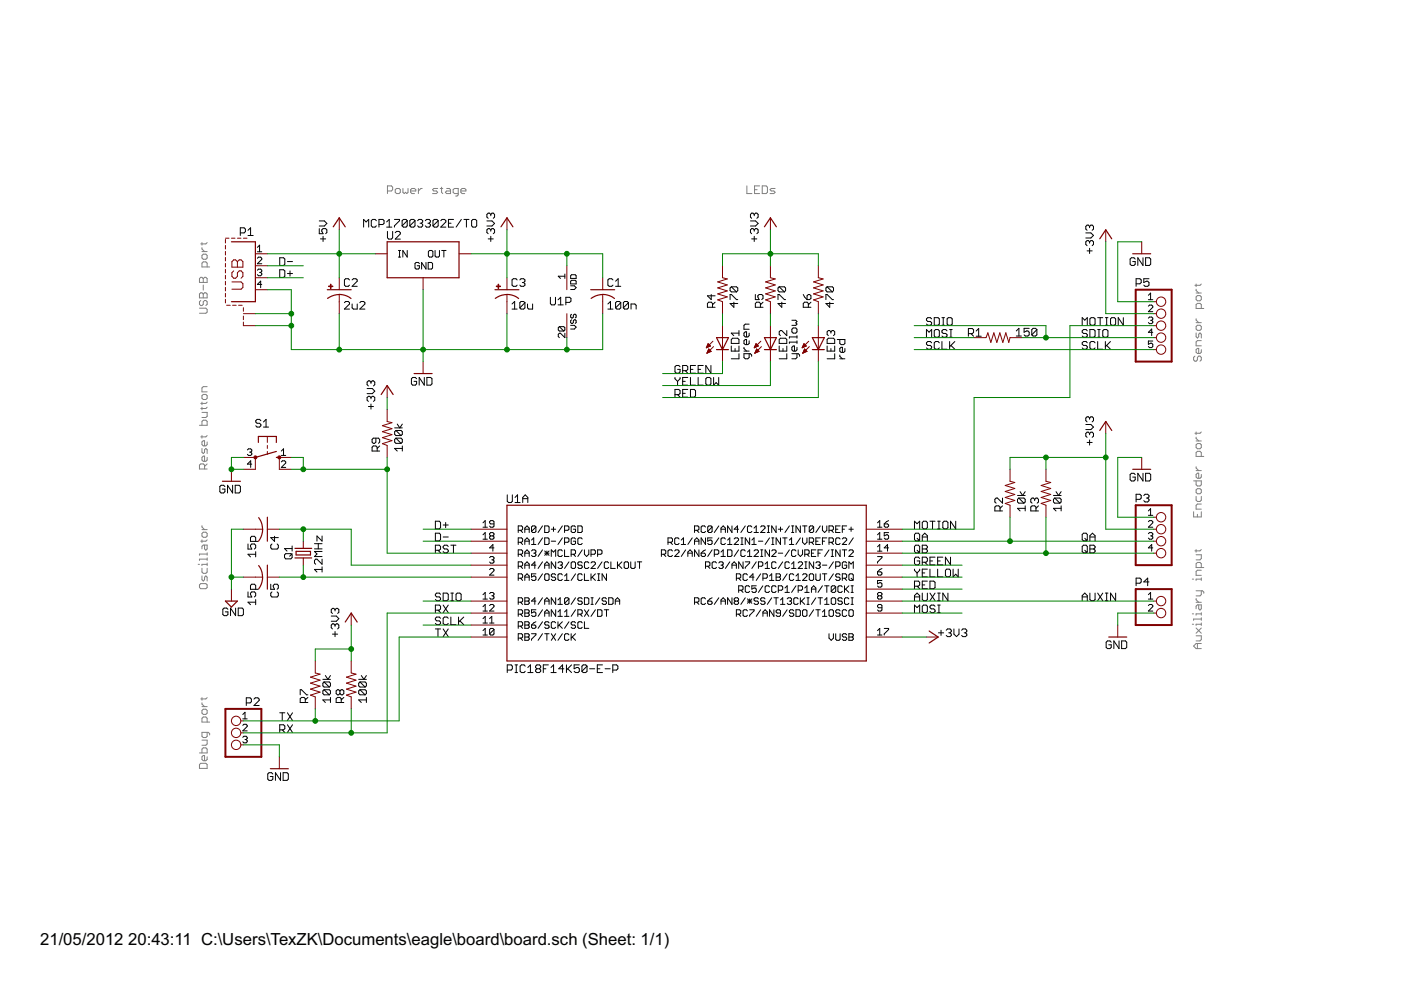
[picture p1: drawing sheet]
<svg xmlns="http://www.w3.org/2000/svg" width="297mm" height="210mm" viewBox="0 0 297 210" stroke-linecap="round" stroke-linejoin="round" font-family="sans-serif">
<defs><g id="words">
<g font-size="4">
<text x="8.5" y="200.4">21/05/2012</text>
<text x="27.2" y="200.4">20:43:11 C:\Users\TexZK\Documents\eagle\board\board.sch (Sheet: 1/1)</text>
</g>
</g></defs>
<g fill="none" stroke="#808080" stroke-width=".21">
<path d="M85.4 40v.8l.3 .2 .3-.2 .3 .2 .2-.2v-.8M88.7 40v1M89.5 40h-.3l-.5 .5M92.8 40h-.8l-.3 .2 .3 .3h.5l.3 .3-.3 .2h-.8M93.3 40h.6M93.6 39.7v1.1l.3 .2M94.7 40h.5l.3 .2v.8h-.8l-.3-.2 .3-.3h.8M158.3 39.4v1.6h1.1M161.1 39.4h-1.1v1.6h1.1M161.6 39.4h.8l.3 .3v1.1l-.3 .2h-.8zM164.3 40h-.8l-.2 .2 .2 .3h.6l.2 .3-.2 .2h-.8M42.3 59.1l.3-.3h.2l.3 .3 .3-.3h.2l.3 .3v.8h-1.6z"/>
<path d="M42.8 54.2l.3-.3h.5l.3 .3v.5l-.3 .3h-.5l-.3-.3zM42.8 51.4v.6M42.8 52.5v.3l.6 .5M42.8 53.3h1.1M43.1 59.1v.8M43.9 56.6v-.8l-.3-.3h-.5l-.3 .3v.8h1.6M43.9 51.4l-.3 .3h-1M82.1 40.5h.9l.2-.3v-.5l-.2-.3h-.9v1.6M83.8 40.2l.3-.2h.5l.3 .2v.6l-.3 .2h-.5l-.3-.2zM87.1 40.5h1.1v-.3l-.3-.2h-.6l-.2 .2v.6l.2 .2h.6M97.2 41h-.8l-.3-.2v-.6l.3-.2h.8v1.3l-.3 .3h-.3M97.7 40.5h1.1v-.3l-.3-.2h-.5l-.3 .2v.6l.3 .2h.5"/>
<path d="M160 40.2h.5M42.3 62.3l.3-.2h.2l.3 .2 .3-.2h.2l.3 .2v.9h-1.6zM42.3 65.3h1.3l.3 .3v.6l-.3 .2h-1.3M42.6 63.7l-.3 .3v.5l.3 .3h.2l.3-.3v-.5l.3-.3h.2l.3 .3v.5l-.3 .3M43.1 60.4v1.1M43.1 62.3v.9M253.3 75.5l-.2 .3v.5l.2 .3h.3l.3-.3v-.5l.2-.3h.3l.3 .3v.5l-.3 .3M253.6 62.9l.3-.2h.5l.3 .2v.6l-.3 .3h-.5l-.3-.3zM253.6 69.2l.3-.2h.5l.3 .2v.6l-.3 .2h-.5l-.3-.2zM253.6 70.6v.8l.3 .3 .2-.3v-.5l.3-.3 .3 .3v.8M253.6 60.2v.6M253.6 61.3v.3l.5 .5"/>
<path d="M253.6 67.6v.3l.5 .5M253.6 68.4h1.1M253.6 62.1h1.1M254.7 65.4v-.8l-.3-.3h-.5l-.3 .3v.8h1.6M254.7 74.1v.6l-.3 .3h-.5l-.3-.3v-.6l.3-.2h.2v1.1M254.7 72.2h-.8l-.3 .3v.8h1.1M254.7 60.2l-.3 .3h-1.1M42.3 90.2h1.6v-.9l-.3-.2h-.5l-.3 .2v.9M42.8 95.1v.8l.3 .3 .3-.3v-.5l.2-.3 .3 .3v.8M42.8 83.9l.3-.3h.5l.3 .3v.5l-.3 .3h-.5l-.3-.3zM42.8 87.4h1.1v.9l-.3 .2h-.8M42.8 85.3v.5"/>
<path d="M42.8 86.3v.6M42.8 92.4v.5M43.4 99.4v-.8l-.3-.2h-.5l-.3 .2v.8h1.6M43.9 93.7v.6l-.3 .2h-.5l-.3-.2v-.6l.3-.2h.3v1M43.9 97v.5l-.3 .3h-.5l-.3-.3v-.5l.3-.3h.3v1.1M43.9 98.4l-.5 .5M43.9 82h-.8l-.3 .3v.8h1.1M43.9 92.4l-.3 .2h-1M43.9 86.3l-.3 .3h-1M43.9 85.3l-.3 .2h-1M253.6 94.3l.3-.3h.5l.3 .3v.6l-.3 .2h-.5l-.3-.2zM253.6 91.6v.5"/>
<path d="M253.6 92.7v.3l.5 .5M253.6 99v.2l.5 .6M253.6 99.8h1.1M253.6 93.5h1.1M254.7 96.8v-.8l-.3-.3h-.5l-.3 .3v.8h1.6M254.7 91.6l-.3 .3h-1.1M42 119.7h.3M42.8 113.1l.3-.3h.5l.3 .3v.5l-.3 .3h-.5l-.3-.3zM42.8 111.5v.2l.6 .6M42.8 114.5v.5M42.8 112.3h1.1M43.4 115.6v.8l.2 .2 .3-.2v-.8h-.8l-.3 .2v.6"/>
<path d="M43.9 117.5h-1.6v.2M43.9 118.6h-1.6v.2M43.9 117.2v.5M43.9 118.3v.5M43.9 119.4v.5M43.9 119.7h-1.1v.2M43.9 114.5l-.3 .2h-1M253.1 108.5v1.1h1.6v-1.1M253.1 102h1.6v.8l-.3 .2h-.5l-.3-.2v-.8M253.6 103.9l.3-.3h.5l.3 .3v.5l-.3 .3h-.5l-.3-.3zM253.6 105.2v.8l.3 .3h.5l.3-.3v-.8M253.6 117.6h1.1v.8l-.3 .3h-.8"/>
<path d="M253.6 116.5v.6M253.9 109.1v.5M254.7 100.6v.5l-.3 .3h-.5l-.3-.3v-.5l.3-.3h.2v1.1M254.7 106.9h-.8l-.3 .2v.8h1.1M254.7 116.5l-.3 .3h-1.1M42.3 124l.3-.3h1l.3 .3v.6l-.3 .2h-1l-.3-.2zM42.8 122.1v.8l.3 .3 .3-.3v-.5l.2-.3 .3 .3v.8M42.8 120.5v.8l.3 .3h.5l.3-.3v-.8M252.8 132.4h.3M252.8 130.2h.3M252.8 122.8h.3M253.6 134.8h1.1v.8l-.3 .3h-.8"/>
<path d="M253.6 126.9v.3l.5 .5M253.6 133.2l1.1 1.1M253.6 127.7h1.1M253.6 125.3h1.4l.2 .2v.3M253.9 136.4v1.1M254.1 128.2v.9l.3 .2 .3-.2v-.9h-.8l-.3 .3v.6M254.7 131.3h-1.6v.2M254.7 120.3v-.8l-.3-.2h-.5l-.3 .2v.8h1.6M254.7 122.5v.6M254.7 125.3v.8l-.3 .2h-.8M254.7 129.9v.5M254.7 131v.5"/>
<path d="M254.7 132.1v.5M254.7 120.9h-.8l-.3 .3v.8h1.1M254.7 122.8h-1.1v.3M254.7 130.2h-1.1v.2M254.7 132.4h-1.1v.2M254.7 136.4h-1.1l-.5 .6 .5 .5h1.1M254.7 133.2l-1.1 1.1M42.3 159.6h1.6v-.8l-.3-.2h-.5l-.3 .2v.8M42.8 156.9h1.1v.8l-.3 .3h-.8M42.8 147.9v.6M42.8 149v.3l.6 .5M42.8 149.8h1.1"/>
<path d="M43.1 150.4h.5l.3 .2v.6l-.3 .3h-.5l-.3-.3v-.6zM43.9 153.1v-.8l-.3-.3h-.5l-.3 .3v.8h1.6M43.9 155.3v.8l-.3 .3h-.5l-.3-.3v-.8h1.4l.2 .3v.2M43.9 147.9l-.3 .3h-1M42.3 162.1l.3-.3h1l.3 .3v.8h-1.6zM43.9 160.5v.5l-.3 .3h-.5l-.3-.3v-.5l.3-.3h.3v1.1"/>
</g>
<g fill="none" stroke="#000" stroke-width=".21">
<path d="M50.9 49.4h.9l.2-.3v-.5l-.2-.3h-.9v1.6M52.6 48.8l.5-.5v1.6M52.6 49.9h1.1M54.6 52.5l.4-.5v1.4M54.6 53.4h.9M54.6 54.8l.2-.3h.5l.2 .3v.2l-.9 .9h.9M54.6 57.3l.2-.2h.5l.2 .2-.2 .5M55 57.8h.3M55.3 57.8l.2 .2-.2 .5h-.5l-.2-.3M59.3 54.7h.8l.3 .2v1.1l-.3 .3h-.8zM59.3 57.2h.8l.3 .2v1.1l-.3 .3h-.8zM60.9 55.5h1.1"/>
<path d="M60.9 58h1.1M61.5 57.4v1.1M67.7 48.5v1.1h.8l-.3-.9 .3-.2h.5l.3 .2v.6l-.3 .3M67.7 46.8h1.1l.5 .6-.5 .5h-1.1M67.9 50.7h1.1M68.5 50.1v1.1M74.1 59.4l-.3-.3h-.5l-.3 .3v1.1l.3 .2h.5l.3-.2M74.7 59.4l.2-.3h.6l.2 .3v.2l-1 1.1h1M77.1 48.2v-1.7l.5 .6 .6-.6v1.7M79.8 46.8l-.3-.3h-.5l-.3 .3v1.1l.3 .3h.5l.3-.3M80.3 47.6h.9l.2-.3v-.5l-.2-.3h-.9v1.7M82 48.2h1.1"/>
<path d="M82 47.1l.5-.6v1.7M82.1 49.1v1.3l.3 .3h.6l.2-.3v-1.3M83.6 46.5h1.1v.3l-1.1 1.1v.3M83.8 49.3l.3-.2h.5l.3 .2v.3l-1.1 1.1h1.1M84.5 54.5h.4M84.5 53.1h.4M84.7 53.1v1.4M86.3 46.8l-.2-.3h-.6l-.2 .3v1.1M86.3 46.8v1.1l-.2 .3h-.6l-.2-.3M86.3 53.1v1.4l-.9-1.4v1.4M86.3 46.8l-1 1.1M88 46.8v1.1l-.3 .3h-.5l-.3-.3"/>
<path d="M88 46.8l-.3-.3h-.5l-.3 .3v1.1M88 46.8l-1.1 1.1M88.5 46.8l.3-.3h.5l.3 .3v.3l-.3 .2M88.9 55.9l-.2-.3h-.5l-.2 .3v.9l.2 .2h.5l.2-.2v-.5h-.4M89.1 47.3h.2M89.3 47.3l.3 .3v.3l-.3 .3h-.5l-.3-.3M90.2 46.8l.2-.3h.6l.2 .3v.3l-.2 .2M90.3 55.6v1.4l-.9-1.4v1.4M90.7 47.3h.3M90.8 55.6h.7l.2 .3v.9l-.2 .2h-.7zM90.8 53.3l.3-.2h.4l.3 .2v1l-.3 .2h-.4l-.3-.2zM91 47.3l.2 .3v.3l-.2 .3h-.6l-.2-.3"/>
<path d="M92.2 53.1v1.2l.3 .2h.4l.3-.2v-1.2M92.9 46.8l-.3-.3h-.5l-.3 .3v1.1M92.9 46.8v1.1l-.3 .3h-.5l-.3-.3M92.9 46.8l-1.1 1.1M93.5 46.8l.2-.3h.6l.2 .3v.3l-1 1.1h1M93.6 53.1h1M94.1 53.1v1.4M95.1 47.3h.5M96.2 46.5h-1.1v1.7h1.1M97.8 46.5l-1.1 1.7M98.4 46.5h1M98.9 46.5v1.7"/>
<path d="M100 46.8l.3-.3h.5l.3 .3v1.1l-.3 .3h-.5l-.3-.3zM103.2 46.8h1.1l.6 .6-.6 .5h-1.1M103.5 50.7h1.1M104.1 48.7l-.3-.2h-.3l-.3 .2v.6l.3 .3M104.1 48.7l.2-.2h.3l.3 .2v.6l-.3 .3M104.1 45.5v.2M104.1 48.7v.3M104.1 50.1v1.1M104.1 45.5l-.3-.3h-.3l-.3 .3v.5l.3 .3M104.1 45.5l.2-.3h.3l.3 .3v.5l-.3 .3M109.6 59.4l-.2-.3h-.6l-.2 .3v1.1l.2 .2h.6l.2-.2M110.2 59.4l.3-.3h.5l.3 .3v.2l-.3 .3"/>
<path d="M110.7 59.9h.3M111 59.9l.3 .3v.3l-.3 .2h-.5l-.3-.2M119.8 58.6h-1.4l.4 .4M119.8 58.1v.9M121.2 59.4h.8l.2 .2v.6h-1.2v-.6zM121.2 58.3h.8l.2 .2v.5h-1.2v-.5zM130 59.4l-.3-.3h-.5l-.3 .3v1.1l.3 .2h.5l.3-.2M130.5 59.6l.6-.5v1.6M159.1 46.8h1.1l.5 .6-.5 .5h-1.1M159.4 50.7h1.1M159.9 48.7l-.3-.2h-.2l-.3 .2v.6l.3 .3M159.9 48.7l.3-.2h.3l.2 .2v.6l-.2 .3"/>
<path d="M159.9 45.5l-.3-.3h-.2l-.3 .3v.5l.3 .3M159.9 45.5l.3-.3h.3l.2 .3v.5l-.2 .3M159.9 45.5v.2M159.9 48.7v.3M159.9 50.1v1.1M230.2 49.4h1.1l.5 .5-.5 .6h-1.1M230.5 53.2h1.1M231 48v.3M231 51.3v.3M231 52.6v1.1M231 51.3l-.2-.3h-.3l-.3 .3v.5l.3 .3M231 48l-.2-.3h-.3l-.3 .3v.6l.3 .2"/>
<path d="M231 51.3l.3-.3h.3l.2 .3v.5l-.2 .3M231 48l.3-.3h.3l.2 .3v.6l-.2 .2M240.7 54.9l-.3-.2h-.5l-.3 .2v1.1l.3 .3h.5l.3-.3v-.5h-.5M242.3 54.7v1.6l-1.1-1.6v1.6M242.9 54.7h.8l.3 .2v1.1l-.3 .3h-.8zM243.6 59.1h-1.1v.8l.6-.3h.2l.3 .3v.6l-.3 .2h-.5l-.3-.2M55.5 60.3h-.9l.7-.7v1.4M73 64.2l.3-.3h.5l.3 .3v.3l-1.1 1h1.1M74.7 64.5v.8l.2 .2h.8v-1M76.3 64.2l.3-.3h.5l.3 .3v.3l-1.1 1h1.1M108.6 65.5h1M108.6 64.5l.5-.6v1.6"/>
<path d="M111.3 64.2v1.1l-.3 .2h-.5l-.3-.2M111.3 64.2l-.3-.3h-.5l-.3 .3v1.1M111.3 64.2l-1.1 1.1M111.8 64.5v.8l.3 .2h.8v-1M116.7 63v1.4l.3 .2h.5l.3-.2v-1.4M118.3 64.6h1.1M118.3 63.6l.6-.6v1.6M118.6 69.3l-.2 .2v.5l.2 .2h.9M118.6 69.3h.9l.3 .2v.5l-.3 .2M118.6 69.3l.9 .9M119.8 70.7v.9l-1-.9-.4 .2v.5l.2 .2M120 64.1h.8l.3-.3v-.5l-.3-.3h-.8v1.6"/>
<path d="M121 69h.8l.4 .4-.4 .4h-.8M121 60.6h.8l.4 .4-.4 .4h-.8M121.2 66.6l-.2 .2v.4l.4 .2 .2-.2v-.4l.4-.2 .2 .2v.4l-.2 .2M121.2 67.8l-.2 .2v.4l.2 .2 .4-.2v-.4l.2-.2 .4 .2v.4l-.2 .2M128.9 64.5l.5-.6v1.6M128.9 65.5h1.1M130.5 60.7h1.1M131.6 64.2v1.1l-.3 .2h-.5l-.3-.2M131.6 64.2l-.3-.3h-.5l-.3 .3v1.1M131.6 64.2l-1.1 1.1M133.2 64.2v1.1l-.2 .2h-.6l-.2-.2M133.2 64.2l-.2-.3h-.6l-.2 .3v1.1"/>
<path d="M133.2 64.2l-1 1.1M133.8 65.5v-1h.8l.3 .2v.8M144.2 77.8l-.3-.3h-.5l-.3 .3v1l.3 .3h.5l.3-.3v-.5h-.5M144.7 78.6h.9l.2-.3v-.5l-.2-.3h-.9v1.6M145.3 78.6l.5 .5M146.4 78.3h.5M147.5 77.5h-1.1v1.6h1.1M148 78.3h.5M149.1 77.5h-1.1v1.6h1.1M150.7 77.5v1.6l-1.1-1.6v1.6M150.8 62.4v1.1l-.8-.8h1.6M151.1 65.2v-.9l-.3-.2h-.5l-.3 .2v.9h1.6"/>
<path d="M151.6 64.1l-.5 .5M154.8 63.5v-1.1h.3l1 1.1h.3M155 73.4v1h1.7v-1M155 72l.3-.3h1.1l.3 .3v.8h-1.7zM155.1 60.8l1 1.1M155.1 60.8l-.3 .3v.5l.3 .3h1M155.1 60.8h1l.3 .3v.5l-.3 .3M155.6 64.1v1.1l-.8-.9h1.6M155.9 73.9v.5M156.7 75v1.1h-1.7M156.7 70.6h-1.7l.6 .6M156.7 70.1v1.1"/>
<path d="M157.7 74.4h1.1M157.7 73.6v.3l.6 .5M158.8 75v.8l-.2 .3h-.6l-.3-.3v-.8h1.4l.3 .3v.2M158.8 72.3v.5l-.2 .3h-.6l-.3-.3v-.5l.3-.3h.3v1.1M158.8 70.6v.6l-.2 .2h-.6l-.3-.2v-.6l.3-.2h.3v1M158.8 68.7h-.8l-.3 .3v.8h1.1M160.1 62.4v1.1h.9l-.3-.5v-.3l.3-.3h.5l.3 .3v.5l-.3 .3M161.2 65.2v-.9l-.2-.2h-.6l-.3 .2v.9h1.7M161.8 64.1l-.6 .5M165 63.5v-1.1h.2l1.1 1.1h.3M165.2 73.4v1h1.6v-1M165.2 60.8l-.2 .3v.5l.2 .3h1.1"/>
<path d="M165.2 60.8h1.1l.3 .3v.5l-.3 .3M165.2 60.8l1.1 1.1M165.5 71.7h1.1l.2 .3v.8h-1.6v-.8zM165.8 64.1v1.1l-.8-.9h1.6M166 73.9v.5M166.8 75v1.1h-1.6M166.8 70.1v1.1l-1.1-1.1h-.2l-.3 .3v.5l.3 .3M167.9 69.8l.3-.3h.5l.3 .3v.6l-.3 .2h-.5l-.3-.2zM167.9 75h1.3l.3 .3v.2M167.9 67.9h.8l.3 .3-.3 .3 .3 .2-.3 .3h-.8M169 75v.8l-.3 .3h-.8M169 71.2v.5"/>
<path d="M169 72.3v.5M169 73.6v.6l-.3 .2h-.5l-.3-.2v-.6l.3-.2h.2v1M169 71.4h-1.6v.3M169 72.5h-1.6v.3M170.3 62.4l.8 1.1M171.4 62.4h.3l.2 .3v.5l-.2 .3h-.6v-.8zM171.4 65.2v-.9l-.3-.2h-.5l-.3 .2v.9h1.6M171.9 64.1l-.5 .5M175.1 63.5v-1.1h.3l1.1 1.1h.2M175.4 73.4v1h1.6v-1M175.4 60.8l-.3 .3v.5l.3 .3h1.1M175.4 60.8h1.1l.2 .3v.5l-.2 .3"/>
<path d="M175.4 60.8l1.1 1.1M175.6 71.7h1.1l.3 .3v.8h-1.6v-.8zM175.9 64.1v1.1l-.8-.9h1.6M176.2 70.4l.2-.3h.3l.3 .3v.5l-.3 .3M176.2 70.4l-.3-.3h-.3l-.2 .3v.5l.2 .3M176.2 70.4v.2M176.2 73.9v.5M177 75v1.1h-1.6M177.5 72h1.6v.8l-.2 .3h-.6l-.2-.3v-.8M178.1 76.1h1M178.1 75.3v.2l.5 .6M179.1 73.9v.5l-.2 .3h-.6l-.2-.3v-.5l.2-.3h.3v1.1"/>
<path d="M196.4 71.5v-1.6l.6 .5 .5-.5v1.6M197.5 67.6l-.2-.2h-.6l-.3 .2v.3l.3 .3h.6l.2 .2v.3l-.2 .3h-.6l-.3-.3M197.5 72.7l-.2-.3h-.6l-.3 .3v.3l.3 .2h.6l.2 .3v.3l-.2 .2h-.6l-.3-.2M198.1 67.4h.8l.3 .2v1.1l-.3 .3h-.8zM198.4 69.9h.5l.3 .2v1.1l-.3 .3h-.5l-.3-.3v-1.1zM199.2 72.7l-.3-.3h-.5l-.3 .3v1.1l.3 .2h.5l.3-.2M199.7 69h.6M199.7 72.4v1.6h1.1M199.7 67.4h.6M200 67.4v1.6M200.8 70.1l-.3-.2h-.5l-.3 .2v.3l.3 .3h.5l.3 .3v.2l-.3 .3h-.5l-.3-.3M200.8 67.6l.3-.2h.5l.3 .2v1.1l-.3 .3h-.5l-.3-.3z"/>
<path d="M201.3 72.4v1.6M201.3 69.9h.6M201.3 71.5h.6M201.6 73.2l.8 .8M201.6 69.9v1.6M202.4 72.4l-1.1 1.1M205.3 70.7h.8l.3-.2v-.6l-.3-.2h-.8v1.6M205.9 70.7l.5 .6M207 70.2l.5-.5v1.6M207 71.3h1M215.5 70.2l.5-.6v1.6M215.5 71.2h1.1"/>
<path d="M218.2 69.6h-1.1v.8l.6-.2h.2l.3 .2v.6l-.3 .2h-.5l-.3-.2M219.8 69.9v1.1l-.2 .2h-.6l-.2-.2M219.8 69.9l-.2-.3h-.6l-.2 .3v1.1M219.8 69.9l-1 1.1M229.4 69v-1.6l.6 .5 .5-.5v1.6M230.5 72.7l-.2-.3h-.6l-.3 .3v.3l.3 .2h.6l.2 .3v.3l-.2 .2h-.6l-.3-.2M230.5 70.1l-.2-.2h-.6l-.3 .2v.3l.3 .3h.6l.2 .3v.2l-.2 .3h-.6l-.3-.3M231.1 67.6l.3-.2h.5l.3 .2v1.1l-.3 .3h-.5l-.3-.3zM231.1 69.9h.8l.3 .2v1.1l-.3 .3h-.8zM232.2 72.7l-.3-.3h-.5l-.3 .3v1.1l.3 .2h.5l.3-.2M232.7 72.4v1.6h1.1M232.7 67.4h1.1"/>
<path d="M232.7 69.9h.6M232.7 71.5h.6M233 69.9v1.6M233.3 67.4v1.6M233.8 70.1l.3-.2h.5l.3 .2v1.1l-.3 .3h-.5l-.3-.3zM234.4 69h.5M234.4 72.4v1.6M234.4 67.4h.5M234.6 73.2l.8 .8M234.6 67.4v1.6M235.4 72.4l-1 1.1M235.5 67.6l.2-.2h.6l.2 .2v1.1l-.2 .3h-.6l-.2-.3z"/>
<path d="M238.2 67.4v1.6l-1.1-1.6v1.6M240.9 60.2h.8l.3-.3v-.5l-.3-.3h-.8v1.6M243.5 62.6l.4-.5v1.4M243.5 63.5h.9M243.5 64.9l.2-.2h.5l.2 .2v.3l-.9 .9h.9M243.5 67.5l.2-.3h.5l.2 .3-.2 .4M243.9 67.9h.3M244.2 67.9l.2 .3-.2 .4h-.5l-.2-.2M244.4 72.3h-.9v.7l.4-.2 .5 .2v.5l-.2 .2h-.5l-.2-.2M244.4 70.5h-.9l.7-.7v1.4M52.5 95.4l.2-.2h.4l.3 .2-.3 .5M52.9 95.9h.2"/>
<path d="M53.1 95.9l.3 .2-.3 .5h-.4l-.2-.3M53.4 98.4h-.9l.6-.7v1.4M55.3 89.2l-.3-.3h-.5l-.3 .3v.3l.3 .2h.5l.3 .3v.3l-.3 .3h-.5l-.3-.3M55.9 90.6h1M55.9 89.5l.5-.6v1.7M59.6 96.6h1M59.6 95.6l.5-.4v1.4M59.6 97.9l.3-.2h.4l.3 .2v.3l-1 .9h1M77.8 82.4h1.1l.6 .5-.6 .6h-1.1M78.1 86.2h1.1M78.7 81v.3M78.7 84.3v.3"/>
<path d="M78.7 85.7v1M78.7 84.3l-.3-.3h-.3l-.3 .3v.5l.3 .3M78.7 81l-.3-.2h-.3l-.3 .2v.6l.3 .2M78.7 84.3l.2-.3h.3l.3 .3v.5l-.3 .3M78.7 81l.2-.2h.3l.3 .2v.6l-.3 .2M79.7 92.9v.8l-.3 .3h-.3l-.2-.3v-.5l.2-.3h1.1l.3 .3v.5l-.3 .3M80 95.6v-.8l-.3-.2h-.6l-.2 .2v.8h1.6M80.5 94.6l-.5 .5M83.7 90.7h1.6M83.9 91.3h1.1l.3 .2v.6l-.3 .3M83.9 92.9h1.1l.3 .3v.5l-.3 .3M83.9 92.9l-.2 .3v.5l.2 .3h1.1"/>
<path d="M83.9 91.3l-.2 .2v.6l.2 .3h1.1M83.9 92.9l1.1 1.1M83.9 91.3l1.1 1.1M84.2 89.9l.6 .8 .5-.8M85.3 95.1h-1.6l.5 .5M85.3 94.6v1M88.3 80.3l-.2-.3h-.6l-.3 .3v1.1l.3 .3h.6l.2-.3v-.5h-.5M90 80v1.7l-1.1-1.7v1.7M90.5 80h.8l.3 .3v1.1l-.3 .3h-.8zM143.1 80v.3l.6 .6M143.1 83.7h.8l.3-.3v-.6l-.3-.2h-.8v1.6M143.7 80.9v.8"/>
<path d="M143.7 83.7l.5 .5M144.2 80v.3l-.5 .6M144.7 80.9h.6M144.7 83.4h.6M145.8 80h-1.1v1.7h1.1M145.8 82.6h-1.1v1.6h1.1M146.4 80v1.7h1.1M146.4 82.6h.8l.3 .2v1.1l-.3 .3h-.8zM148 80v1.7h1.1M149.9 80h.6l.2 .3v1.1l-.2 .3h-.6l-.3-.3v-1.1zM151.3 80v1.7l.5-.6 .6 .6v-1.7M230.2 90h1.1l.5 .6-.5 .5h-1.1"/>
<path d="M230.5 93.8h1.1M231 88.6v.3M231 91.9v.3M231 93.3v1.1M231 88.6l-.2-.2h-.3l-.3 .2v.6l.3 .3M231 91.9l-.2-.3h-.3l-.3 .3v.6l.3 .2M231 88.6l.3-.2h.3l.2 .2v.6l-.2 .3M231 91.9l.3-.3h.3l.2 .3v.6l-.2 .2M47.7 103.2l-.3-.3h-.5l-.3 .3v1l.3 .3h.5l.3-.3v-.5h-.6M49.3 102.9v1.6l-1.1-1.6v1.6M49.9 102.9h.8l.3 .3v1l-.3 .3h-.8zM52.6 115.3v1.1h.8l-.3-.5v-.3l.3-.3h.5l.3 .3v.5l-.3 .3"/>
<path d="M54.2 117.5h-1.6l.5 .6M54.2 114.8v-.8l-.3-.3h-.5l-.3 .3v.8h1.6M54.2 117v1.1M57.7 115.3l-.3 .3v.5l.3 .3h1.1l.2-.3v-.5l-.2-.3M58.2 113.7v1.1l-.8-.8h1.6M60.6 117.4h1.1l.2 .3v.5l-.2 .3h-1.1l-.3-.3v-.5zM61.9 115.8v1M61.9 117.4l-.5 .5M61.9 116.3h-1.6l.6 .5M66.7 116.4h1.6M66.7 115.3h1.6M67.5 115.3v1.1"/>
<path d="M68.3 113.6v1.1l-1.1-1.1v1.1M68.3 118.6v1l-1.1-1h-.3l-.2 .2v.6l.2 .2M68.3 116.9h-1.6l.5 .6-.5 .5h1.6M92.3 110.5h.8l.3 .3v1.1l-.3 .2h-.8zM92.3 113.1h.8l.3 .2v1.1l-.3 .3h-.8zM92.3 116.7h.8l.3-.3v-.5l-.3-.3h-.8v1.6M92.9 116.7l.5 .5M94 113.9h1M94 111.3h1M94.5 110.8v1.1M95 115.9l-.2-.3h-.6l-.2 .3v.2l.2 .3h.6l.2 .3v.2l-.2 .3h-.6l-.2-.3M95.6 115.6h1.1"/>
<path d="M96.1 115.6v1.6M102.4 111.8h.9M102.4 114.3h.9M102.4 110.8l.5-.4v1.4M102.4 113.4l.5-.5v1.4M103.8 118.2l.2-.2h.5l.2 .2-.2 .5M104 113.6l-.2-.2 .2-.5h.5l.2 .3-.2 .4M104 113.6h.5M104 113.6l-.2 .3 .2 .4h.5l.2-.2-.2-.5M104.3 118.7h.2M104.5 118.7l.2 .2-.2 .5h-.5l-.2-.2M104.7 111.1h-.7l-.2-.3 .2-.4h.5l.2 .2v.9l-.2 .3h-.5l-.2-.3"/>
<path d="M104.7 116.2h-.9l.7-.7v1.4M107.5 104.9v1.4l.3 .3h.6l.2-.3v-1.4M109.2 106.6h1.1M109.2 105.5l.5-.6v1.7M109.9 112.4h.7l.2-.2v-.5l-.2-.2h-.7v1.4M109.9 117.5h.7l.2-.2v-.5l-.2-.2h-.7v1.4M109.9 115h.7l.2-.3v-.4l-.2-.3h-.7v1.4M110.3 112.4l.5 .5M110.3 115l.5 .4M110.3 117.5l.5 .5M110.8 106.6v-1.1l.6-.6 .5 .6v1.1M110.8 105.7h1.1"/>
<path d="M111.3 115.4v-.9l.4-.5 .5 .5v.9M111.3 112.9v-.9l.4-.5 .5 .5v.9M111.3 118v-.9l.4-.5 .5 .5v.9M111.3 112.2h.9M111.3 114.7h.9M111.3 117.3h.9M111.3 119.8h.9M112.7 116.8l.2-.2h.5l.2 .2-.2 .5M112.7 114.5l.5-.5v1.4M112.7 115.4h.9M113.2 117.3h.2M113.4 117.3l.2 .2-.2 .5h-.5l-.2-.2"/>
<path d="M113.6 111.7v1l-.2 .2h-.5l-.2-.2M113.6 111.7l-.2-.2h-.5l-.2 .2v1M113.6 111.7l-.9 1M113.6 119.8h-.9l.7-.7v1.4M115 111.5l-.9 1.4M115 114l-.9 1.4M115 116.6l-.9 1.4M115 119.1l-.9 1.4M115.5 111.5h.7l.2 .2v1l-.2 .2h-.7zM115.5 114h.7l.2 .3v.9l-.2 .2h-.7zM115.5 117.3h.9M115.5 116.8l.9 1"/>
<path d="M115.5 119.8h.9M116 116.8v1M116.4 116.8l-.9 1M116.9 112.2h.9M116.9 114.7h.9M116.9 118v-1.4l.4 .5 .5-.5v1.4M117.3 111.7v1M117.8 119.1v1.4l-.9-1.4v1.4M118.3 119.4l.2-.3h.5l.2 .3-.2 .4M118.8 119.8h.2M119 119.8l.2 .3-.2 .4h-.5l-.2-.2M119.2 116.8l-.2-.2h-.5l-.2 .2v1l.2 .2h.5l.2-.2"/>
<path d="M119.2 111.5l-.9 1.4M119.2 114l-.9 1.4M119.7 116.6v1.4h.9M119.7 112.4h.7l.2-.2v-.5l-.2-.2h-.7v1.4M119.7 115h.7l.2-.3v-.4l-.2-.3h-.7v1.4M120.6 119.1l-.9 1.4M121.1 117.5h.7l.2-.2v-.5l-.2-.2h-.7v1.4M121.3 119.1h.5l.2 .3v.9l-.2 .2h-.5l-.2-.2v-.9zM121.6 117.5l.4 .5M122 111.7l-.2-.2h-.5l-.2 .2v1l.2 .2h.5l.2-.2v-.5h-.4M122 114.3l-.2-.3h-.5l-.2 .3v.9l.2 .2h.5l.2-.2v-.5h-.4M122.5 111.5h.7l.2 .2v1l-.2 .2h-.7z"/>
<path d="M123.4 114.3l-.2-.3h-.5l-.2 .3v.9l.2 .2h.5l.2-.2M123.4 119.4l-.2-.3h-.5l-.2 .5 .2 .2h.5l.2 .5-.2 .2h-.5l-.2-.2M123.4 116.6l-.9 1.4M123.9 116.6v.9l.5 .5 .4-.5v-.9M124.8 119.4l-.2-.3h-.5l-.2 .3v.9l.2 .2h.5l.2-.2M125.3 117.5h.7l.2-.2v-.5l-.2-.2h-.7v1.4M125.3 119.4l.2-.3h.5l.2 .3v.2l-.9 .9h.9M126.7 117.5h.7l.2-.2v-.5l-.2-.2h-.7v1.4M127.6 119.1l-.9 1.4M129.1 119.4l-.3-.3h-.4l-.3 .3v.9l.3 .2h.4l.3-.2M129.5 119.1v1.4h1M130.9 119.1v1.4"/>
<path d="M131.1 119.8l.7 .7M131.8 119.1l-.9 1M132.3 119.4l.3-.3h.4l.3 .3v.9l-.3 .2h-.4l-.3-.2zM133.7 119.1v1.2l.3 .2h.4l.3-.2v-1.2M135.1 119.1h1M135.6 119.1v1.4M140.2 117.5h.7l.3-.2v-.5l-.3-.2h-.7v1.4M140.7 117.5l.5 .5M141.6 115h.7l.3-.3v-.4l-.3-.3h-.7v1.4M142.1 115l.5 .4M142.6 116.8l-.3-.2h-.4l-.3 .2v1l.3 .2h.4l.3-.2M143 116.8l.3-.2h.4l.3 .2v.3l-1 .9h1"/>
<path d="M144 114.3l-.3-.3h-.4l-.3 .3v.9l.3 .2h.4l.3-.2M144.4 115.4h1M144.4 114.5l.5-.5v1.4M145.4 116.6l-1 1.4M145.8 117.3h1M145.8 118v-.9l.5-.5 .5 .5v.9M146.8 114l-1 1.4M147.3 112.4h.7l.2-.2v-.5l-.2-.2h-.7v1.4M147.3 114.7h.9M147.3 115.4v-.9l.4-.5 .5 .5v.9M147.7 112.4l.5 .5M148.2 116.6v1.4l-.9-1.4v1.4"/>
<path d="M148.7 117.3h.7l.2 .5-.2 .2h-.5l-.2-.2zM149.6 111.7l-.2-.2h-.5l-.2 .2v1l.2 .2h.5l.2-.2M149.6 114v1.4l-.9-1.4v1.4M149.6 116.6l-.9 .7M151 111.7v1l-.3 .2h-.4l-.2-.2M151 111.7l-.3-.2h-.4l-.2 .2v1M151 114h-.9v.7l.6-.2 .3 .2v.5l-.3 .2h-.4l-.2-.2M151 111.7l-.9 1M151 116.6l-.9 1.4M151.4 117.5h.8l.2-.2v-.5l-.2-.2h-.8v1.4M151.9 119.4l-.2-.3h-.5l-.2 .3v.9l.2 .2h.5l.2-.2M152.4 119.4l.2-.3h.5l.2 .3-.2 .4"/>
<path d="M152.4 111.5l-1 1.4M152.4 114l-1 1.4M152.9 118h.9M152.9 112.2h.9M152.9 119.8h.2M152.9 112.9v-.9l.4-.5 .5 .5v.9M152.9 117.1l.4-.5v1.4M153.1 119.8l.2 .3-.2 .4h-.5l-.2-.2M153.8 114.3l-.2-.3h-.5l-.2 .3v.9l.2 .2h.5l.2-.2M154.3 116.6h.7l.2 .2v1l-.2 .2h-.7zM154.3 115.4h.9M154.3 114.5l.4-.5v1.4"/>
<path d="M154.7 119.1l-.9 1.4M155.2 119.8h.9M155.2 111.5v1.4l-.9-1.4v1.4M155.7 114.3l.2-.3h.5l.2 .3v.2l-.9 .9h.9M156.6 112.2h-.9l.7-.7v1.4M156.6 116.6l-.9 1.4M157.1 114h.4M157.1 115.4h.4M157.3 114v1.4M157.5 119.1v1.4l-.9-1.4v1.4M158 116.8l-.2-.2h-.5l-.2 .2v1l.2 .2h.5l.2-.2M158 119.1h.9v.3l-.9 .9v.2"/>
<path d="M158 111.5l-.9 1.4M158.5 118h.9M158.5 117.1l.4-.5v1.4M158.9 114v1.4l-.9-1.4v1.4M159.4 111.7l-.2-.2h-.5l-.2 .2v1l.2 .2h.5l.2-.2M159.4 115.4h.9M159.4 114.5l.5-.5v1.4M159.9 116.8l.2-.2h.5l.2 .2v.3l-.9 .9h.9M159.9 112.9h.9M159.9 112l.4-.5v1.4M160.3 119.1l-.9 1.4M160.8 114.7h.9"/>
<path d="M161.3 118h.4M161.3 111.7l.2-.2h.5l.2 .2v.3l-.9 .9h.9M161.3 116.6h.4M161.5 116.6v1.4M162.2 119.6l.5-.5v1.4M162.7 112.9h.5M162.7 111.5h.5M162.9 111.5v1.4M163.2 114l-1 1.4M163.2 116.6v1.4l-1-1.4v1.4M163.6 116.8l.3-.2h.4l.2 .2v.3l-.9 .9h.9M163.6 114h.5"/>
<path d="M163.6 115.4h.5M163.9 114v1.4M164.5 119.4l-.2-.3h-.4l-.3 .3v.9l.3 .2h.4l.2-.2M164.5 111.5v1.4l-.9-1.4v1.4M165 112.2h.9M165 117.3h.9M165.5 114v1.4l-1-1.4v1.4M165.5 111.7v1M165.9 114h1M165.9 119.1l-.9 1.4M166.4 114v1.4M167.4 115.4h.9"/>
<path d="M167.4 119.4l-.3-.3h-.4l-.3 .3v.9l.3 .2h.4l.3-.2M167.4 111.5l-1 1.4M167.4 114.5l.4-.5v1.4M167.4 116.6l-1 1.4M167.8 112.9h.5M167.8 111.5h.5M167.8 119.6l.5-.5v1.4M168.1 111.5v1.4M168.8 116.8l-.3-.2h-.4l-.3 .2v1l.3 .2h.4l.3-.2M169.2 119.4l.3-.3h.4l.3 .3v.2l-1 .9h1M169.2 116.6v.9l.5 .5 .5-.5v-.9M169.7 111.5v1.4l-.9-1.4v1.4"/>
<path d="M169.7 114l-.9 1.4M170.2 114v1l.4 .4 .5-.4v-1M170.2 111.5h.9M170.6 117.5h.7l.3-.2v-.5l-.3-.2h-.7v1.4M170.6 119.1h.5M170.6 111.5v1.4M170.9 119.1v1.4M171.1 117.5l.5 .5M171.6 115h.7l.2-.3v-.4l-.2-.3h-.7v1.4M172 117.3h.5M172 115l.5 .4M172.5 111.7v1l-.2 .2h-.5l-.2-.2"/>
<path d="M172.5 111.7l-.2-.2h-.5l-.2 .2v1M172.5 119.1v1.4l-.9-1.4v1.4M172.5 111.7l-.9 1M173 116.6h-1v1.4h1M173 114.7h.4M173 119.4l.2-.3h.5l.2 .3-.2 .4M173.4 117.3h.5M173.4 119.8h.3M173.7 119.8l.2 .3-.2 .4h-.5l-.2-.2M173.9 114h-.9v1.4h.9M173.9 111.5l-.9 1.4M174.4 114.7h.4"/>
<path d="M174.4 116.6h-1v1.4M174.4 119.8h.9M174.4 111.5v.9l.4 .5 .5-.5v-.9M175.3 114h-.9v1.4M175.8 112.4h.7l.2-.2v-.5l-.2-.2h-.7v1.4M175.8 115h.7l.2-.3v-.4l-.2-.3h-.7v1.4M175.8 116.6l-1 1.4M176.2 118h.5M176.2 116.6h.5M176.2 112.4l.5 .5M176.2 115l.5 .4M176.5 116.6v1.4"/>
<path d="M176.7 119.1l-.9 1.4M177.2 112.2h.5M178.1 111.5h-.9v1.4h.9M178.1 114.3l-.2-.3h-.5l-.2 .3v.9l.2 .2h.5l.2-.2M178.1 116.6v1.4l-.9-1.4v1.4M178.6 112.2h.4M178.6 114.3l.2-.3h.5l.2 .3v.2l-.9 .9h.9M178.6 116.6h.9M179 116.6v1.4M179.5 111.5h-.9v1.4M179.5 119.4l-.2-.3h-.5l-.2 .3v.9l.2 .2h.5l.2-.2v-.5h-.5M180 116.8l.2-.2h.5l.2 .2v.3l-.9 .9h.9"/>
<path d="M180 112.2h.9M180.4 111.7v1M180.9 114l-.9 1.4M186.1 118h.9v.2l-.9 1v.2M186.1 111.8h.9M186.1 114.3h.9M186.1 110.8l.4-.4v1.4M186.1 113.4l.4-.5v1.4M186.1 115.9l.4-.4v1.4M186.1 116.9h.9M187.5 111.1h.7l.2 .4-.2 .3h-.5l-.2-.3zM188.4 112.9h-.9v.7l.7-.2 .2 .2v.5l-.2 .2h-.5l-.2-.2"/>
<path d="M188.4 116.2h-.9l.7-.7v1.4M188.4 110.4l-.9 .7M193.9 115.9l.3-.3h.5l.3 .3v1l-.3 .3h-.5l-.3-.3zM193.9 113.3l.3-.2h.5l.3 .2v1.1l-.3 .3h-.5l-.3-.3zM193.9 112.1v-1.6l.5 .5 .6-.5v1.6M194.4 114.1l.6 .6M194.4 116.7l.6 .5M195 118.4l-.3-.3h-.5l-.3 .3v1.1l.3 .3h.5l.3-.3v-.6h-.6M195.5 116.4h.8M195.5 113.9h1.1M195.5 110.8l.3-.3h.5l.3 .3v1.1l-.3 .2h-.5l-.3-.2zM195.5 115.6h.8l.3 .3v.2l-.3 .3 .3 .3v.2l-.3 .3h-.8z"/>
<path d="M195.5 114.7v-1.1l.6-.5 .5 .5v1.1M195.5 119.2h.8l.3-.3v-.5l-.3-.3h-.8v1.7M196.1 119.2l.5 .6M197.2 110.5h1M197.2 118.9h.5M197.7 110.5v1.6M198.2 118.1h-1v1.7h1M198.8 112.1h.5M198.8 110.5h.5M198.8 118.9h.5M199.1 110.5v1.6M199.9 110.8l.3-.3h.5l.3 .3v1.1l-.3 .2h-.5l-.3-.2z"/>
<path d="M199.9 118.1h-1.1v1.7h1.1M201.5 118.1v1.7l-1.1-1.7v1.7M202.6 110.5v1.6l-1.1-1.6v1.6M212 108.3v-.8l-.2-.2h-.6l-.3 .2v.8h1.7M212.6 105.6v1.1l-1.1-1.1h-.3l-.3 .3v.5l.3 .3M212.6 107.3l-.6 .5M215.7 105.1h1.7M216 105.6h1.1l.3 .3v.5l-.3 .3M216 105.6l-.3 .3v.5l.3 .3h1.1M216 105.6l1.1 1.1M216.3 104.2l.5 .9 .6-.9M217.4 107.8h-1.7l.6 .5"/>
<path d="M217.4 107.3v1M219.4 105.9l-.3-.3h-.3l-.3 .3v.5l.3 .3M219.4 105.9l.2-.3h.3l.3 .3v.5l-.3 .3M219.4 105.9v.3M219.6 108.3v-.8l-.2-.2h-.6l-.3 .2v.8h1.7M220.2 107.3l-.6 .5M223.4 105.1h1.6M223.6 105.6l-.2 .3v.5l.2 .3h1.1M223.6 105.6h1.1l.3 .3v.5l-.3 .3M223.6 105.6l1.1 1.1M223.9 104.2l.5 .9 .6-.9M225 107.8h-1.6l.5 .5"/>
<path d="M225 107.3v1M229.4 113.3l.3-.2h.6l.2 .2v1.1l-.2 .3h-.6l-.3-.3zM229.4 115.9l.3-.3h.6l.2 .3v1l-.2 .3h-.6l-.3-.3zM230 114.1l.5 .6M230 116.7l.5 .5M231.1 116.4h.8M231.1 115.6h.8l.3 .3v.2l-.3 .3 .3 .3v.2l-.3 .3h-.8zM231.1 113.9h1.1M231.1 114.7v-1.1l.5-.5 .6 .5v1.1M240.7 100.6l-.3-.2h-.5l-.3 .2v1.1l.3 .3h.5l.3-.3v-.5h-.5M240.9 105.9h.8l.3-.3v-.5l-.3-.3h-.8v1.6M242.3 100.4v1.6l-1.1-1.6v1.6"/>
<path d="M242.5 105.1l.3-.3h.5l.3 .3v.2l-.3 .3M242.9 100.4h.8l.3 .2v1.1l-.3 .3h-.8zM243.1 105.6h.2M243.3 105.6l.3 .3v.3l-.3 .2h-.5l-.3-.2M243.5 108.3l.4-.5v1.5M243.5 110.6l.2-.2h.5l.2 .2v.2l-.9 1h.9M243.5 113.2l.2-.3h.5l.2 .3-.2 .4M243.5 109.3h.9M243.9 113.6h.3M244.2 113.6l.2 .3-.2 .4h-.5l-.2-.2M244.4 116.2h-.9l.7-.7v1.4M48.3 129.2l-.3-.3h-.5l-.3 .3v1.1l.3 .2h.5l.3-.2v-.6h-.5"/>
<path d="M50 128.9v1.6l-1.1-1.6v1.6M50.5 128.9h.8l.3 .3v1.1l-.3 .2h-.8zM52.6 125.5v1.1h.8l-.3-.6v-.2l.3-.3h.5l.3 .3v.5l-.3 .3M54.2 124.9v-.8l-.3-.2h-.5l-.3 .2v.8h1.6M54.2 127.1v1.1M54.2 127.7h-1.6l.5 .5M57.4 123.9v1h.8l-.3-.5v-.3l.3-.2h.6l.2 .2v.6l-.2 .2M57.7 125.5l-.3 .3v.5l.3 .3h1.1l.2-.3v-.5l-.2-.3M68.3 120.7h-1.6l.5 .6M68.3 120.2v1.1M70.2 130.6h1.1l.5 .6-.5 .5h-1.1M70.5 134.5h1.1"/>
<path d="M71 129.3v.2M71 132.5v.3M71 133.9v1.1M71 132.5l-.2-.2h-.3l-.3 .2v.6l.3 .2M71 129.3l-.2-.3h-.3l-.3 .3v.5l.3 .3M71 132.5l.3-.2h.3l.2 .2v.6l-.2 .2M71 129.3l.3-.3h.3l.2 .3v.5l-.2 .3M92.3 133.3h1.1M92.3 129.4h.8l.3-.3v-.6l-.3-.2h-.8v1.6M92.9 133.3v1.7M92.9 129.4l.5 .5M93.4 126l-.3-.2h-.5l-.3 .2v.3l.3 .3h.5l.3 .2v.3l-.3 .3h-.5l-.3-.3"/>
<path d="M93.4 131.1l-.3-.3h-.5l-.3 .3v.3l.3 .2h.5l.3 .3v.3l-.3 .2h-.5l-.3-.2M94 125.8h.8l.2 .2v1.1l-.2 .3h-.8zM94 133.3l1 1.7M94 128.3l1 1.6M95 131.1l-.2-.3h-.6l-.2 .3v1.1l.2 .2h.6l.2-.2M95 133.3l-1 1.7M95 128.3l-1 1.6M95.6 130.8v1.6h1.1M95.6 127.4h.5M95.6 125.8h.5M95.9 125.8v1.6M96.7 126l.2-.2h.6l.3 .2v1.1l-.3 .3h-.6l-.2-.3z"/>
<path d="M97.2 130.8v1.6M97.5 131.6l.8 .8M98.3 130.8l-1.1 1.1M102.4 127h.9M102.4 129.6h.9M102.4 133.7l.5-.5v1.4M102.4 126.1l.5-.5v1.4M102.4 128.6l.5-.4v1.4M102.4 131.2l.5-.5v1.4M102.4 132.1h.9M102.4 134.6h.9M103.8 128.4l.2-.2h.5l.2 .2v.2l-.9 1h.9"/>
<path d="M103.8 120.8l.2-.3h.5l.2 .3v.2l-.9 .9h.9M103.8 125.9l.2-.3h.5l.2 .3-.2 .4M103.8 132.1h.9M103.8 131.2l.5-.5v1.4M104.3 126.3h.2M104.5 126.3l.2 .3-.2 .4h-.5l-.2-.2M104.7 133.5v.9l-.2 .2h-.5l-.2-.2M104.7 133.5l-.2-.3h-.5l-.2 .3v.9M104.7 133.5l-.9 .9M109.9 127.7h.7l.2-.3v-.4l-.2-.3h-.7v1.4M109.9 122.6h.7l.2-.2v-.5l-.2-.2h-.7v1.4M109.9 120.1h.7l.2-.3v-.4l-.2-.3h-.7v1.4"/>
<path d="M109.9 130.2h.7l.2-.2v-.5l-.2-.2h-.7v1.4M109.9 132.8h.7l.2-.3v-.4l-.2-.3h-.7v1.4M109.9 135.3h.7l.2-.2v-.5l-.2-.2h-.7v1.4M110.3 120.1l.5 .4M110.3 122.6l.5 .5M110.3 127.7l.5 .4M110.3 130.2l.5 .5M110.3 132.8l.5 .4M110.3 135.3l.5 .5M111.3 123.1v-1l.4-.4 .5 .4v1M111.3 126.7h.7l.2 .3-.2 .4 .2 .5-.2 .2h-.7zM111.3 120.5v-.9l.4-.5 .5 .5v.9"/>
<path d="M111.3 129.3h.7l.2 .2-.2 .5 .2 .5-.2 .2h-.7zM111.3 131.8h.7l.2 .3-.2 .4 .2 .5-.2 .2h-.7zM111.3 134.4h.7l.2 .2-.2 .5 .2 .4-.2 .3h-.7zM111.3 122.4h.9M111.3 127.4h.7M111.3 130h.7M111.3 132.5h.7M111.3 135.1h.7M112.7 132.5h.7l.2 .5-.2 .2h-.5l-.2-.2zM112.7 134.4h.9v.2l-.9 .9v.3M113.6 129.3h-.9v.7l.5-.2 .4 .2v.5l-.2 .2h-.5l-.2-.2M113.6 121.7h-.9v.7l.7-.3 .2 .3v.4l-.2 .3h-.5l-.2-.3"/>
<path d="M113.6 127.4h-.9l.7-.7v1.4M113.6 131.8l-.9 .7M115 121.7l-.9 1.4M115 126.7l-.9 1.4M115 129.3l-.9 1.4M115 131.8l-.9 1.4M115 134.4l-.9 1.4M115.5 120.5v-.9l.5-.5 .4 .5v.9M115.5 128.1v-.9l.5-.5 .4 .5v.9M115.5 130.7v-.9l.5-.5 .4 .5v.9M115.5 127.4h.9M115.5 130h.9"/>
<path d="M115.5 134.4h.9M115.7 121.7h.5l.2 .2v.9l-.2 .3h-.5l-.2-.3v-.9zM116 134.4v1.4M116.4 132.1l-.2-.3h-.5l-.2 .5 .2 .2h.5l.2 .5-.2 .2h-.5l-.2-.2M116.9 134.4l.9 1.4M117.8 121.9l-.2-.2h-.5l-.2 .4 .2 .3h.5l.2 .4-.2 .3h-.5l-.2-.3M117.8 126.7v1.4l-.9-1.4v1.4M117.8 129.3v1.4l-.9-1.4v1.4M117.8 132.1l-.2-.3h-.5l-.2 .3v.9l.2 .2h.5l.2-.2M117.8 134.4l-.9 1.4M118.3 128.1h.9M118.3 131.8v1.4"/>
<path d="M118.3 127.2l.5-.5v1.4M118.3 129.8l.5-.5v1.4M118.3 130.7h.9M118.5 132.5l.7 .7M119.2 121.9l-.2-.2h-.5l-.2 .2v.9l.2 .3h.5l.2-.3M119.2 131.8l-.9 1M119.2 134.4l-.9 1.4M119.7 123.1h.9M119.7 122.1l.5-.4v1.4M119.7 129.8l.5-.5v1.4M119.7 130.7h.9M120.6 127v.9l-.2 .2h-.5l-.2-.2"/>
<path d="M120.6 134.6l-.2-.2h-.5l-.2 .2v.9l.2 .3h.5l.2-.3M120.6 127l-.2-.3h-.5l-.2 .3v.9M120.6 127l-.9 .9M120.6 131.8l-.9 1.4M121.1 134.4v1.4M121.3 135.1l.7 .7M122 132.1l-.2-.3h-.5l-.2 .5 .2 .2h.5l.2 .5-.2 .2h-.5l-.2-.2M122 121.7l-.9 1.4M122 126.7l-.9 1.4M122 129.3l-.9 1.4M122 134.4l-.9 .9M122.5 130.2h.7l.2-.2v-.5l-.2-.2h-.7v1.4"/>
<path d="M123 130.2l.4 .5M123.4 127l-.2-.3h-.5l-.2 .5 .2 .2h.5l.2 .5-.2 .2h-.5l-.2-.2M123.4 121.9l-.2-.2h-.5l-.2 .2v.9l.2 .3h.5l.2-.3M123.4 132.1l-.2-.3h-.5l-.2 .3v.9l.2 .2h.5l.2-.2M123.9 126.7h.7l.2 .3v.9l-.2 .2h-.7zM123.9 121.7v1.4h.9M123.9 131.8v1.4h.9M123.9 129.3l.9 1.4M124.8 129.3l-.9 1.4M125.3 128.1h.5M125.3 121.7v1.4M125.3 126.7h.5"/>
<path d="M125.5 122.4l.7 .7M125.5 126.7v1.4M126.2 121.7l-.9 .9M126.2 129.3l-.9 1.4M126.7 129.3h.7l.2 .2v1l-.2 .2h-.7zM126.7 121.7h.5M126.7 123.1h.5M126.9 121.7v1.4M127.2 126.7l-1 1.4M128.1 129.3h1M128.6 127l-.2-.3h-.5l-.2 .5 .2 .2h.5l.2 .5-.2 .2h-.5l-.2-.2M128.6 121.7v1.4l-.9-1.4v1.4"/>
<path d="M128.6 129.3v1.4M129.1 126.7h.7l.2 .3v.9l-.2 .2h-.7zM130.5 127.4h.9M130.5 128.1v-.9l.4-.5 .5 .5v.9M147.3 127.7h.7l.2-.3v-.4l-.2-.3h-.7v1.4M147.7 127.7l.5 .4M149.6 127l-.2-.3h-.5l-.2 .3v.9l.2 .2h.5l.2-.2M149.6 120.1h.7l.2-.3v-.4l-.2-.3h-.7v1.4M150.1 127.4h.6l.3 .5-.3 .2h-.4l-.2-.2zM150.1 120.1l.4 .4M151 126.7l-.9 .7M152.4 126.7l-1 1.4"/>
<path d="M152.9 127.4h.9M152.9 128.1v-.9l.4-.5 .5 .5v.9M155.2 126.7v1.4l-.9-1.4v1.4M155.2 120.5v-.9l.5-.5 .4 .5v.9M155.9 127.4l-.2 .3 .2 .4h.5l.2-.2-.2-.5M155.9 127.4l-.2-.2 .2-.5h.5l.2 .3-.2 .4M155.9 127.4h.5M156.1 122.6h.7l.3-.2v-.5l-.3-.2h-.7v1.4M156.1 130.2h.7l.3-.2v-.5l-.3-.2h-.7v1.4M156.6 122.6l.5 .5M156.6 130.2l.5 .5M156.6 125.1h.7l.2-.2v-.5l-.2-.2h-.7v1.4"/>
<path d="M157.1 125.1l.4 .5M158 126.7l-.9 1.4M158.5 121.9l-.3-.2h-.4l-.3 .2v.9l.3 .3h.4l.3-.3M158.5 127.4h.9M158.5 129.5l-.3-.2h-.4l-.3 .2v1l.3 .2h.4l.3-.2M158.5 127l.9 .9M158.9 124.4l-.2-.2h-.5l-.2 .2v1l.2 .2h.5l.2-.2M158.9 129.3h1v.2l-1 1v.2M158.9 127v.9M159.4 127l-.9 .9M159.9 122.4h-1l.7-.7v1.4M160.3 124.2h-.9v.7l.7-.2 .2 .2v.5l-.2 .2h-.5l-.2-.2"/>
<path d="M160.8 120.1h.7l.2-.3v-.4l-.2-.3h-.7v1.4M160.8 127l-.2-.3h-.5l-.2 .5 .2 .2h.5l.2 .5-.2 .2h-.5l-.2-.2M161.3 121.7l-1 1.4M161.3 129.3l-1 1.4M161.7 124.2l-.9 1.4M161.8 122.6h.7l.2-.2v-.5l-.2-.2h-.7v1.4M161.8 130.7v-.9l.4-.5 .5 .5v.9M161.8 130h.9M162.2 127l-.2-.3h-.5l-.2 .5 .2 .2h.5l.2 .5-.2 .2h-.5l-.2-.2M162.2 120.5h1M163.2 123.1h.9M163.2 124.4l-.3-.2h-.4l-.3 .2v1l.3 .2h.4l.3-.2"/>
<path d="M163.2 122.1l.4-.4v1.4M163.6 126.7l-.9 1.4M164.1 126.7h.9M164.1 129.3v1.4l-.9-1.4v1.4M164.5 121.7h.7l.3 .2-.3 .5 .3 .4-.3 .3h-.7zM164.5 122.4h.7M164.5 124.4l-.2-.2h-.4l-.3 .2v1l.3 .2h.4l.2-.2M164.5 126.7v1.4M165 125.1h.7l.2-.2v-.5l-.2-.2h-.7v1.4M165.5 128.1h.9M165.5 130h-.7l-.3-.2 .3-.5h.4l.3 .2v1l-.3 .2h-.4l-.3-.2M165.5 127.2l.4-.5v1.4"/>
<path d="M166.4 125.6h1M166.4 124.7l.5-.5v1.4M166.9 121.7l-1 1.4M166.9 129.3l-1 1.4M166.9 127l.2-.3h.5l.2 .3-.2 .4M167.4 127.4h.2M167.6 127.4l.2 .3-.2 .4h-.5l-.2-.2M167.8 120.5h1M168.3 121.9l-.2-.2h-.5l-.2 .2v.9l.2 .3h.5l.2-.3M168.3 129.5l-.2-.2h-.5l-.2 .5 .2 .2h.5l.2 .5-.2 .2h-.5l-.2-.2M168.8 123.1h.9M168.8 129.3h.7l.2 .2v1l-.2 .2h-.7z"/>
<path d="M168.8 122.1l.4-.4v1.4M168.8 124.2l-1 1.4M169.2 127l-.2-.3h-.5l-.2 .3v.9l.2 .2h.5l.2-.2M169.2 125.1h.7l.3-.2v-.5l-.3-.2h-.7v1.4M169.7 126.7v1.4M169.9 127.4l.7 .7M170.2 121.9l.2-.2h.5l.2 .2v.2l-.9 1h.9M170.2 129.5l.2-.2h.5l.2 .2v1l-.2 .2h-.5l-.2-.2zM170.6 124.7l.5-.5v1.4M170.6 120.5h.5M170.6 125.6h1M170.6 126.7l-.9 1"/>
<path d="M171.1 128.1h.5M171.1 126.7h.5M171.3 126.7v1.4M171.8 121.7h.5l.2 .2v.9l-.2 .3h-.5l-.2-.3v-.9zM172 125.6v-.9l.5-.5 .5 .5v.9M172 124.9h1M172.5 129.3l-.9 1.4M173 121.7v1.1l.2 .3h.5l.2-.3v-1.1M173 129.3h.9M173 126.7l-1 1.4M173.4 126.7h1M173.4 129.3v1.4"/>
<path d="M173.9 126.7v1.4M174.4 121.7h.9M174.4 130.7h.9M174.4 129.8l.4-.5v1.4M174.4 124.2l-1 1.4M174.8 128.1h1M174.8 127.2l.5-.5v1.4M174.8 121.7v1.4M174.8 124.2h1M175.3 124.2v1.4M175.8 129.5l.2-.2h.5l.2 .2v1l-.2 .2h-.5l-.2-.2zM175.8 134.4v.9l.4 .5 .5-.5v-.9"/>
<path d="M176.2 127l.3-.3h.5l.2 .3v.9l-.2 .2h-.5l-.3-.2zM176.7 121.7l-.9 1.4M177.2 120.1h.7l.2-.3v-.4l-.2-.3h-.7v1.4M177.2 124.4v1l-.2 .2h-.5l-.3-.2M177.2 134.4v1.1l.2 .3h.5l.2-.3v-1.1M177.2 124.4l-.2-.2h-.5l-.3 .2v1M177.2 124.4l-1 1M178.1 121.9l-.2-.2h-.5l-.2 .4 .2 .3h.5l.2 .4-.2 .3h-.5l-.2-.3M178.1 129.5l-.2-.2h-.5l-.2 .5 .2 .2h.5l.2 .5-.2 .2h-.5l-.2-.2M178.6 122.6h.7l.2-.2v-.5l-.2-.2h-.7v1.4M178.6 127l-.2-.3h-.5l-.2 .5 .2 .2h.5l.2 .5-.2 .2h-.5l-.2-.2M178.6 124.4l-.2-.2h-.5l-.2 .2v1l.2 .2h.5l.2-.2"/>
<path d="M179 124.2v1.4M179 122.6l.5 .5M179.3 124.9l.7 .7M179.5 129.5l-.2-.2h-.5l-.2 .2v1l.2 .2h.5l.2-.2M179.5 134.6l-.2-.2h-.5l-.2 .4 .2 .3h.5l.2 .4-.2 .3h-.5l-.2-.3M180 121.9l.2-.2h.5l.2 .2v.9l-.2 .3h-.5l-.2-.3zM180 127l-.3-.3h-.4l-.3 .3v.9l.3 .2h.4l.3-.2M180 134.4h.7l.2 .2-.2 .5 .2 .4-.2 .3h-.7zM180 135.1h.7M180 120.5v-1.4l.4 .5 .5-.5v1.4M180 124.2l-1 .9M180.2 129.3h.5l.2 .2v1l-.2 .2h-.5l-.2-.2v-1z"/>
<path d="M180.4 128.1h.5M180.4 126.7h.5M180.4 125.6h.5M180.4 122.6l.5 .5M180.4 124.2h.5M180.7 124.2v1.4M180.7 126.7v1.4M186.1 121.2h.7l.2 .5-.2 .2h-.5l-.2-.2zM186.1 134.6h.9M186.1 133.7l.4-.5v1.4M186.3 126.3l-.2 .3 .2 .4h.5l.2-.2-.2-.5M186.3 126.3l-.2-.2 .2-.5h.5l.2 .3-.2 .4"/>
<path d="M186.3 126.3h.5M187 128.9h-.7l-.2-.3 .2-.4h.5l.2 .2v.9l-.2 .3h-.5l-.2-.3M187 123.1h-.9v.7l.7-.3 .2 .3v.4l-.2 .3h-.5l-.2-.3M187 120.5l-.9 .7M187.5 133.2h.9v.3l-.9 .9v.2M193.9 126.6h1.1M193.9 120.7v.2l.5 .6M193.9 124.3h.8l.3-.3v-.5l-.3-.3h-.8v1.6M193.9 127.4v-1.1l.5-.5 .6 .5v1.1M193.9 129.9v-1.6l.5 .5 .6-.5v1.6M194.4 121.5v.8M194.4 124.3l.6 .5"/>
<path d="M195 120.7v.2l-.6 .6M195.5 128.5l.3-.2h.5l.3 .2v1.1l-.3 .3h-.5l-.3-.3zM195.5 125.8v1.3l.3 .3h.5l.3-.3v-1.3M195.5 121.5h.6M195.5 124h.6M196.6 120.7h-1.1v1.6h1.1M196.6 123.2h-1.1v1.6h1.1M197.2 120.7v1.6h1M197.2 123.2h.8l.2 .3v1.1l-.2 .2h-.8zM197.2 125.8l1 1.6M198.2 128.5l-.2-.2h-.6l-.2 .2v.3l.2 .3h.6l.2 .3v.2l-.2 .3h-.6l-.2-.3M198.2 125.8l-1 1.6"/>
<path d="M198.8 128.3h.5M198.8 120.7v1.6h1.1M198.8 127.4h.5M198.8 125.8h.5M198.8 129.9h.5M199 134.2h1.1M199.1 125.8v1.6M199.1 128.3v1.6M199.5 133.6v1.1M200.4 120.9l.3-.2h.6l.2 .2v1.1l-.2 .3h-.6l-.3-.3zM200.6 133.6l.3-.3h.5l.3 .3v.3l-.3 .3M201 125.8v1.6l-1.1-1.6v1.6"/>
<path d="M201.1 134.2h.3M201.4 134.2l.3 .3v.2l-.3 .3h-.5l-.3-.3M202.1 120.7v1.6l.5-.5 .6 .5v-1.6M202.2 133.3v1.2l.6 .5 .5-.5v-1.2M203.9 133.6l.3-.3h.5l.3 .3v.3l-.3 .3M204.4 134.2h.3M204.7 134.2l.3 .3v.2l-.3 .3h-.5l-.3-.3M229.4 126.6h1.1M229.4 127.4v-1.1l.6-.5 .5 .5v1.1M231.1 125.8v1.3l.3 .3h.5l.3-.3v-1.3M232.7 125.8l1.1 1.6M233.8 125.8l-1.1 1.6"/>
<path d="M234.4 127.4h.5M234.4 125.8h.5M234.6 125.8v1.6M235.6 136.2l-.3-.3h-.5l-.3 .3v1l.3 .3h.5l.3-.3v-.5h-.5M236.5 125.8v1.6l-1-1.6v1.6M237.3 135.9v1.6l-1.1-1.6v1.6M237.8 135.9h.8l.3 .3v1l-.3 .3h-.8zM240.9 123.7h.8l.3-.3v-.6l-.3-.2h-.8v1.6M243.5 126.1l.4-.5v1.4M243.5 128.4l.2-.2h.5l.2 .2v.2l-.9 1h.9M243.5 127h.9M243.6 123.4h-1.1l.8-.8v1.6"/>
<path d="M51.5 151.5l.4-.5v1.4M51.5 152.4h.9M51.5 153.8l.2-.2h.5l.2 .2v.2l-.9 1h.9M51.5 156.3l.2-.2h.5l.2 .2-.2 .5M51.9 156.8h.3M52.2 156.8l.2 .2-.2 .5h-.5l-.2-.2M52.2 149h.8l.3-.2v-.6l-.3-.2h-.8v1.6M53.8 148.2l.3-.2h.6l.2 .2v.3l-1.1 1.1h1.1M59.3 154.7h.8l.3-.2v-.6l-.3-.2h-.8v1.6M59.3 151.1h1.1M59.8 154.7l.6 .6M59.8 151.1v1.7"/>
<path d="M60.9 151.1l1.1 1.7M60.9 153.7l1.1 1.6M62 151.1l-1.1 1.7M62 153.7l-1.1 1.6M63.6 147.3v-1.1h.3l1.1 1.1h.3M64.7 148.9v-.8l-.2-.2h-.6l-.3 .2v.8h1.7M65.3 147.9l-.6 .5M68.5 144h1.6M68.7 144.6h1.1l.3 .3v.5l-.3 .3M68.7 146.2h1.1l.3 .3v.5l-.3 .3M68.7 146.2l-.2 .3v.5l.2 .3h1.1M68.7 144.6l-.2 .3v.5l.2 .3h1.1"/>
<path d="M68.7 146.2l1.1 1.1M68.7 144.6l1.1 1.1M69 143.2l.5 .8 .6-.8M70.1 148.4h-1.6l.5 .5M70.1 147.9v1M72.1 146.5l-.3-.3h-.3l-.2 .3v.5l.2 .3h.3l.3-.3M72.1 146.5l.2-.3h.3l.3 .3v.5l-.3 .3h-.3l-.2-.3M72.1 146.5v.5M72.3 148.9v-.8l-.2-.2h-.6l-.2 .2v.8h1.6M72.9 147.9l-.6 .5M76.1 144h1.6M76.3 146.2l-.2 .3v.5l.2 .3h1.1"/>
<path d="M76.3 146.2h1.1l.3 .3v.5l-.3 .3M76.3 144.6l-.2 .3v.5l.2 .3h1.1M76.3 144.6h1.1l.3 .3v.5l-.3 .3M76.3 146.2l1.1 1.1M76.3 144.6l1.1 1.1M76.6 143.2l.6 .8 .5-.8M77.7 148.4h-1.6l.5 .5M77.7 147.9v1M107.5 142.1h.9l.2-.3v-.6l-.2-.2h-.9v1.6M109.2 141h.5M109.2 142.6h.5M109.5 141v1.6"/>
<path d="M111.4 141.2l-.3-.2h-.5l-.3 .2v1.1l.3 .3h.5l.3-.3M111.9 142.6h1.1M111.9 141.5l.6-.5v1.6M113.8 141.8l-.2-.3v-.3l.2-.2h.6l.2 .2v.3l-.2 .3M113.8 141.8l-.2 .3v.2l.2 .3h.6l.2-.3v-.2l-.2-.3M113.8 141.8h.6M115.2 141.8h.5M116.3 141h-1.1v1.6M116.8 142.6h1.1M116.8 141.5l.6-.5v1.6M119.5 141.8h-1l.8-.8v1.6M120.1 141v1.6"/>
<path d="M120.4 141.8l.8 .8M121.2 141l-1.1 1.1M122.8 141h-1.1v.8l.6-.3h.3l.2 .3v.5l-.2 .3h-.6l-.3-.3M124.5 141.2l-.3-.2h-.5l-.3 .2v1.1M124.5 141.2v1.1l-.3 .3h-.5l-.3-.3M124.5 141.2l-1.1 1.1M125 141.8h1.1M126.6 141.8h.6M127.7 141h-1.1v1.6h1.1M128.3 141.8h1.1M129.9 142.1h.8l.3-.3v-.6l-.3-.2h-.8v1.6M57.8 164.1l-.2-.3h-.6l-.2 .3v1.1l.2 .3h.6l.2-.3v-.6h-.5"/>
<path d="M59.5 163.8v1.7l-1.1-1.7v1.7M60 163.8h.9l.2 .3v1.1l-.2 .3h-.9z"/>
</g>
<g fill="none" stroke="#800000" stroke-width=".25">
<path d="M49.1 51.3h5v12.7h-5M70.7 48.1l1.2-1.9 1.3 1.9M82.1 51.3h15.2v7.6h-15.2zM106.2 48.1l1.3-1.9 1.3 1.9M162.1 48.1l1.2-1.9 1.3 1.9M233.2 50.6l1.2-1.9 1.3 1.9M240.2 53.8h3.8M69.4 61.4h5.1M69.4 63.3a4 4 0 0 1 5 0M87.8 79.2h3.8M104.9 61.4h5.1M105 63.3a4 4 0 0 1 5 0"/>
<path d="M125.2 61.4h5.1M125.3 63.3a4 4 0 0 1 5 0M151.9 74.1h2.6M151.9 71.6h2.6l-1.3 2.5zM162.1 74.1h2.5M162.1 71.6h2.5l-1.3 2.5zM172.2 71.6h2.6l-1.3 2.5zM172.2 74.1h2.6M54.8 93.8v-1.3h3.8v1.3M58.6 97h.6M58.6 95.7l-4.5 1.3M80.8 83.7l1.3-2 1.3 2"/>
<path d="M233.2 91.3l1.2-1.9 1.3 1.9M240.2 99.5h3.8M47.2 102h3.8M54.8 109.7l.6 1 .3 1.5M54.8 119.9l.6 .9 .3 1.6M55.7 112.2l-.3 1.6-.6 .9M56.7 109.7v5M56.7 119.8v5.1M62.5 118.3h3.6M62.5 116.3h3.6M62.8 116.9h3v.8h-3zM107.5 107.1h76.2v33h-76.2z"/>
<path d="M47.8 127.4h2.5l-1.2 1.3zM55.7 122.4l-.3 1.5-.6 1M73.2 131.9l1.3-1.9 1.2 1.9M197 133.8l1.9 1.3-1.9 1.2M235.1 135.1h3.8M57.3 163h3.8"/>
</g>
<g fill="none" stroke="#800000" stroke-width=".21">
<path d="M47.8 50.8v.7M47.8 52v.8M47.8 53.3v.8M47.8 54.6v.7M47.8 55.8v.8M47.8 57.1v.8M47.8 58.4v.7M47.8 59.6v.8M47.8 50.5h.8M49.1 50.5h.7M49.2 59.8h1.9l.4 .4v.7l-.4 .4h-1.9M49.2 55.5l.4-.4h.4l.3 .4 .4-.4h.4l.4 .4v1.1h-2.3z"/>
<path d="M49.6 57.4l-.4 .4v.8l.4 .4h.4l.3-.4v-.8l.4-.4h.4l.4 .4v.8l-.4 .4M50.3 50.5h.8M50.3 55.5v1.1M51.6 50.5h.8M54.1 53.8h2.6M54.1 56.3h2.6M54.1 58.9h2.6M71.9 46.2v2.5M71.9 58.9v2.5M79.5 53.8h2.6M89.7 58.9v2.5M97.3 53.8h2.6"/>
<path d="M107.5 46.2v2.5M107.5 58.9v2.5M120.2 56.3v5.1M127.8 58.9v2.5M153.2 56.3v2.6l1 .2-2 .7 2 .6-2 .6 2 .7-2 .6 2 .6-2 .7 1 .4v2.5M163.3 46.2v2.5M163.3 56.3v2.6l1.1 .2-2.1 .7 2.1 .6-2.1 .6 2.1 .7-2.1 .6 2.1 .6-2.1 .7 1 .4v2.5M173.5 56.3v2.6l1 .2-2 .7 2 .6-2 .6 2 .7-2 .6 2 .6-2 .7 1 .4v2.5M234.4 48.7v2.6M242.1 51.3v2.5M47.8 60.9v.8M47.8 62.2v.7"/>
<path d="M47.8 63.5v.7M48 64.7h.8M49.3 64.7h.8M50.6 64.7h.8M51.6 65.2v.8M51.6 67v.8M51.6 68.3v.7h2.5M51.6 66.5h2.5M54.1 61.4h2.6M71.9 62.4v4.1M89.7 76.7v2.5M107.5 62.4v4.1"/>
<path d="M120.2 66.5v5.1M127.8 62.4v4.1M149.8 73.7h.1M149.8 73.5h.4M149.9 73.4h.6M149.9 74.9h.1M149.9 73.3h.7M149.9 74.7h.3M150 74.6h.5M150 73.2h.5M150.1 73.1h.2M150.1 74.5h.7"/>
<path d="M150.1 72.9h.1M150.1 74.4h.6M150.1 72.9l.5 .5-.8 .3zM150.2 74.3h.3M150.2 74.1h.2M150.3 74h.1M150.3 74l-.4 .9M150.3 74l.5 .5M150.8 74.5l-.9 .4M151.2 72.3l-1.4 1.4M151.3 73.5l-1.4 1.4M153.2 69v7.7"/>
<path d="M160 73.7h.1M160 73.5h.4M160 74.9h.1M160.1 73.4h.6M160.1 73.3h.6M160.1 74.7h.3M160.1 74.6h.6M160.2 73.2h.4M160.2 73.1h.3M160.2 74.5h.7M160.3 72.9h.1M160.3 74.4h.5"/>
<path d="M160.3 72.9l.5 .5-.9 .3zM160.3 74.3h.4M160.4 74.1h.2M160.4 74h.1M160.4 74l-.4 .9M160.4 74l.5 .5M160.9 74.5l-.9 .4M161.3 72.3l-1.4 1.4M161.4 73.5l-1.4 1.4M163.3 69v7.7M170.1 73.7h.2M170.2 73.5h.3"/>
<path d="M170.2 74.9h.1M170.2 73.4h.6M170.3 73.3h.6M170.3 74.7h.2M170.3 73.2h.5M170.3 74.6h.5M170.4 73.1h.3M170.4 74.5h.7M170.4 72.9h.1M170.4 74.4h.6M170.5 72.9l.5 .5-.9 .3zM170.5 74.3h.4"/>
<path d="M170.5 74.1h.2M170.6 74h.1M170.6 74l-.4 .9M170.6 74l.5 .5M171.1 74.5l-.9 .4M171.5 72.3l-1.4 1.4M171.6 73.5l-1.4 1.4M173.5 69v7.7M206.5 71.6h2.6l.3-1 .7 2 .6-2 .6 2 .7-2 .6 2 .7-2 .6 2 .2-1h2.6M244.6 66.5h.6M244.6 69h.6M244.6 64h.6"/>
<path d="M244.6 71.6h.6M244.6 74.1h.6M49.1 99.5v2.5M51.6 97h2.5v2.5h-2.5M56.7 92.5v1.3M56.7 94.4v.7M56.7 95.7v.7M61.8 97h-2.6v2.5h2.6M82.1 81.7v2.6M82.1 86.8v2.6l1 .2-2 .7 2 .6-2 .6 2 .7-2 .6 2 .6-2 .7 1 .3v2.6M214.1 99.5v2.5l1.1 .3-2.1 .6 2.1 .7-2.1 .6 2.1 .6-2.1 .7 2.1 .6-2.1 .6 1 .4v2.6M221.8 99.5v2.5l1 .3-2.1 .6 2.1 .7-2.1 .6 2.1 .6-2.1 .7 2.1 .6-2.1 .6 1.1 .4v2.6"/>
<path d="M234.4 89.4v2.5M242.1 97v2.5M51.6 112.2h4.1M56.7 112.2h2.5M64.3 114.7v1.6M64.3 118.3v1.5M99.9 112.2h7.6M99.9 114.7h7.6M99.9 117.3h7.6M99.9 119.8h7.6M183.7 112.2h7.6M183.7 114.7h7.6"/>
<path d="M183.7 117.3h7.6M183.7 119.8h7.6M244.6 112.2h.6M244.6 109.7h.6M244.6 114.7h.6M244.6 117.3h.6M49.1 124.9v2.5M51.6 122.4h4.1M56.7 122.4h2.5M74.5 130v2.5M99.9 135.1h7.6M99.9 122.4h7.6"/>
<path d="M99.9 127.4h7.6M99.9 130h7.6M99.9 132.5h7.6M183.7 135.1h7.6M183.7 122.4h7.6M183.7 127.4h7.6M183.7 130h7.6M183.7 124.9h7.6M196.4 135.1h2.5M237 132.5v2.6M244.6 127.4h.6M244.6 130h.6"/>
<path d="M51.1 152.8h.5M51.1 155.4h.5M51.1 157.9h.5M66.8 140.1v2.6l1.1 .2-2.1 .7 2.1 .6-2.1 .6 2.1 .7-2.1 .6 2.1 .6-2.1 .7 1 .4v2.5M74.5 140.1v2.6l1 .2-2.1 .7 2.1 .6-2.1 .6 2.1 .7-2.1 .6 2.1 .6-2.1 .7 1.1 .4v2.5M59.2 160.5v2.5"/>
<circle cx="246.2" cy="74.1" r=".99"/>
<circle cx="246.2" cy="64" r=".99"/>
<circle cx="246.2" cy="66.5" r=".99"/>
<circle cx="246.2" cy="69" r=".99"/>
<circle cx="246.2" cy="71.6" r=".99"/>
<circle cx="246.2" cy="112.2" r=".99"/>
<circle cx="246.2" cy="109.7" r=".99"/>
<circle cx="246.2" cy="114.7" r=".99"/>
<circle cx="246.2" cy="117.3" r=".99"/>
<circle cx="246.2" cy="127.4" r=".99"/>
<circle cx="246.2" cy="130" r=".99"/>
<circle cx="50.1" cy="152.8" r=".99"/>
<circle cx="50.1" cy="155.4" r=".99"/>
<circle cx="50.1" cy="157.9" r=".99"/>
</g>
<g fill="#800000" stroke="#800000" stroke-width=".21">
<path d="M69.7 60.6h.9v.2h-.9z"/>
<path d="M70.1 60.3h.1v.9h-.1z"/>
<path d="M105.2 60.6h.9v.2h-.9z"/>
<path d="M105.6 60.3h.1v.9h-.1z"/>
</g>
<g fill="#800000" stroke="#800000" stroke-width=".21">
<path d="M53.9 96.7h.5v.5h-.5z" fill-rule="evenodd"/>
<path d="M59 96.7h.5v.5h-.5z" fill-rule="evenodd"/>
</g>
<path d="M240.8 61.4h7.6v15.3h-7.6zM240.8 107.1h7.6v12.7h-7.6zM240.8 124.9h7.6v7.6h-7.6zM47.8 150.3h7.6v10.2h-7.6z" fill="none" stroke="#800000" stroke-width=".42"/>
<g fill="none" stroke="#008000" stroke-width=".21">
<path d="M56.7 56.3h7.6M56.7 58.9h7.6M56.7 53.8h22.8M71.9 48.7v10.2M99.9 53.8h27.9v5.1M107.5 48.7v10.2M120.2 53.8v2.5M153.2 56.3v-2.5h20.3v2.5M163.3 48.7v7.6M234.4 51.3v15.2h10.2M242.1 51.3h-5.1v12.7h7.6M54.1 66.5h7.7"/>
<path d="M54.1 69h7.7M56.7 61.4h5.1v12.7h66v-7.6M71.9 66.5v7.6M89.7 61.4v15.3M107.5 66.5v7.6M120.2 71.6v2.5M153.2 66.5v2.5M153.2 76.7v2.5h-12.7M163.3 66.5v2.5M163.3 76.7v5h-22.8M173.5 66.5v2.5M173.5 76.7v7.6h-33"/>
<path d="M193.8 69h28v2.6M193.8 74.1h50.8M193.8 71.6h12.7M216.7 71.6h27.9M244.6 69h-17.8v15.3h-20.3v27.9h-15.2M51.6 97h-2.5v2.5h2.5M61.8 99.5h20.3M61.8 97h2.5v2.5M82.1 84.3v2.5M82.1 97v20.3h17.8M221.8 97v2.5M234.4 91.9v20.3h10.2"/>
<path d="M234.4 97h-20.3v2.5M242.1 97h-5.1v12.7h7.6M51.6 112.2h-2.5v12.7M59.2 112.2h15.3v7.6h25.4M64.3 112.2v2.5M64.3 119.8v2.6M89.7 114.7h10.2M89.7 112.2h10.2M191.3 114.7h53.3M191.3 119.8h12.7M191.3 117.3h53.3M214.1 109.7v5"/>
<path d="M221.8 109.7v7.6M49.1 122.4h2.5M59.2 122.4h40.7M74.5 132.5v7.6M74.5 137.6h-7.7v2.5M89.7 132.5h10.2M89.7 127.4h10.2M99.9 130h-17.8v25.4h-30.5M99.9 135.1h-15.3v17.7h-33M191.3 122.4h12.7M191.3 130h12.7M191.3 135.1h5.1"/>
<path d="M191.3 124.9h12.7M191.3 127.4h53.3M244.6 130h-7.6v2.5M51.6 157.9h7.6v2.6M66.8 150.3v2.5M74.5 150.3v5.1"/>
</g>
<g fill="#008000" stroke="#008000" stroke-width=".21">
<circle cx="49.1" cy="122.4" r=".51"/>
<circle cx="49.1" cy="99.5" r=".51"/>
<circle cx="61.8" cy="69" r=".51"/>
<circle cx="61.8" cy="66.5" r=".51"/>
<circle cx="120.2" cy="74.1" r=".51"/>
<circle cx="71.9" cy="74.1" r=".51"/>
<circle cx="107.5" cy="74.1" r=".51"/>
<circle cx="89.7" cy="74.1" r=".51"/>
<circle cx="71.9" cy="53.8" r=".51"/>
<circle cx="120.2" cy="53.8" r=".51"/>
<circle cx="107.5" cy="53.8" r=".51"/>
<circle cx="221.8" cy="97" r=".51"/>
<circle cx="234.4" cy="97" r=".51"/>
<circle cx="163.3" cy="53.8" r=".51"/>
<circle cx="74.5" cy="137.6" r=".51"/>
<circle cx="64.3" cy="112.2" r=".51"/>
<circle cx="64.3" cy="122.4" r=".51"/>
<circle cx="64.3" cy="99.5" r=".51"/>
<circle cx="82.1" cy="99.5" r=".51"/>
<circle cx="66.8" cy="152.8" r=".51"/>
<circle cx="74.5" cy="155.4" r=".51"/>
<circle cx="214.1" cy="114.7" r=".51"/>
<circle cx="221.8" cy="117.3" r=".51"/>
<circle cx="221.8" cy="71.6" r=".51"/>
</g>
<use href="#words"/>
</svg>
